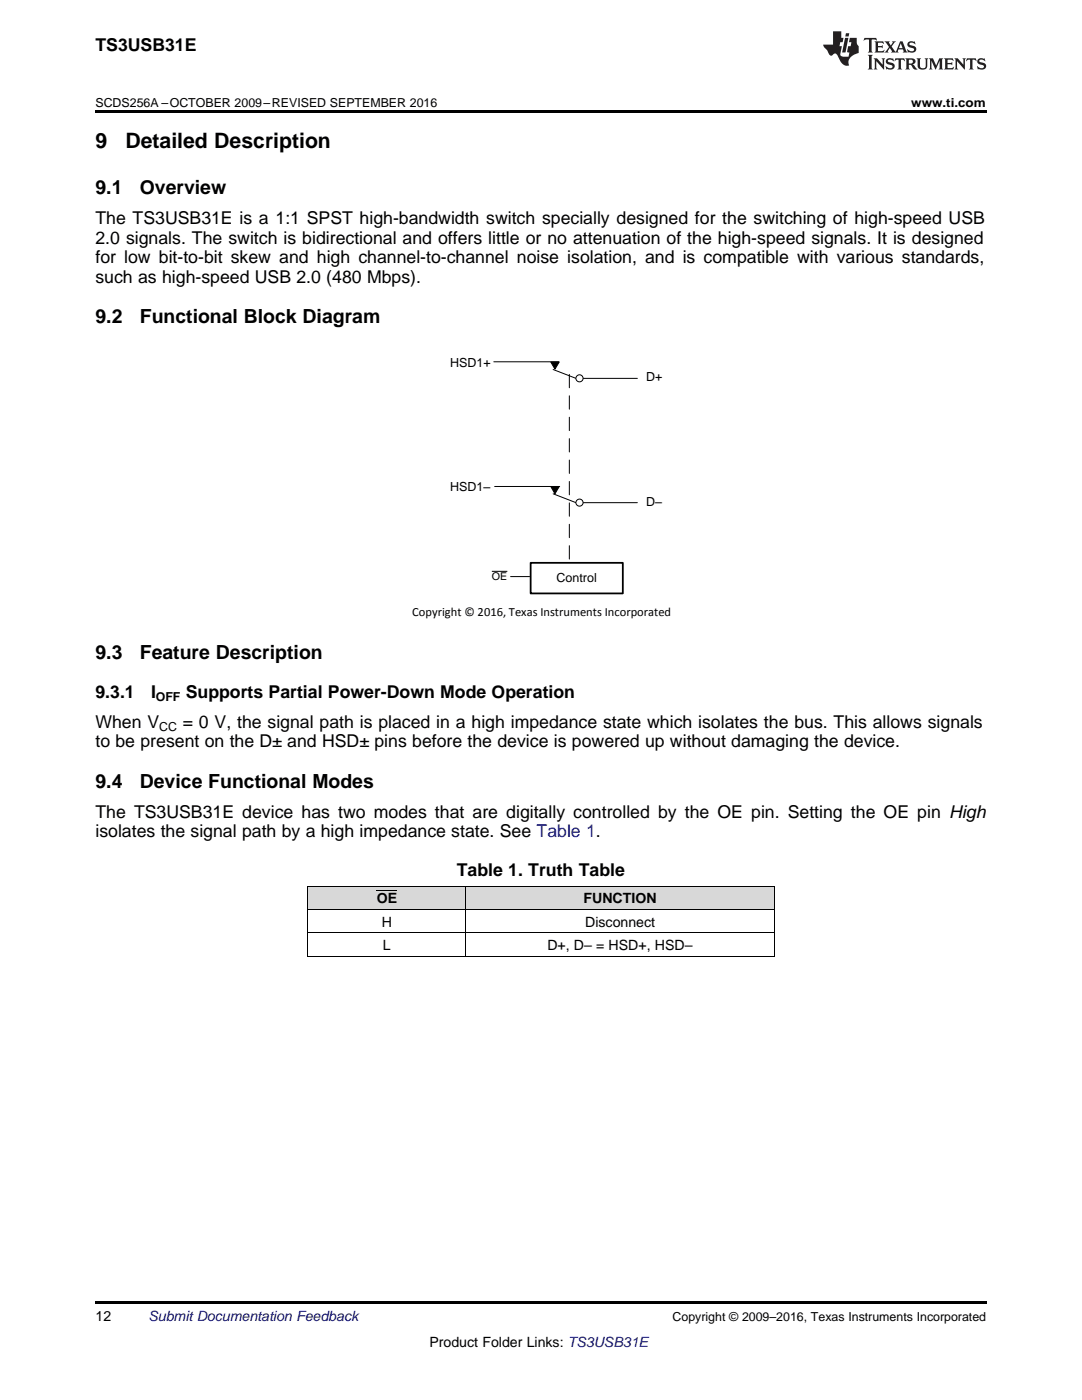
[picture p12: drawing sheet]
<svg xmlns="http://www.w3.org/2000/svg" width="216mm" height="279mm" viewBox="0 0 216 279" stroke-linecap="round" stroke-linejoin="round" font-family="sans-serif">
<defs><g id="words">
<g font-size="4.2">
<text x="19" y="29.6">9</text>
<text x="25" y="29.6">Detailed Description</text>
</g>
<g font-size="3.9">
<text x="19" y="38.8">9.1</text>
<text x="27.9" y="38.8">Overview</text>
<text x="19" y="64.5">9.2</text>
<text x="27.9" y="64.5">Functional Block Diagram</text>
<text x="19" y="131.5">9.3</text>
<text x="27.9" y="131.5">Feature Description</text>
<text x="19" y="157.2">9.4</text>
<text x="27.9" y="157.2">Device Functional Modes</text>
</g>
<g font-size="3.5">
<text x="19" y="10.2">TS3USB31E</text>
<text x="19" y="44.8">The TS3USB31E is a 1:1 SPST high-bandwidth switch specially designed for the switching of high-speed USB</text>
<text x="19" y="48.6">2.0 signals. The switch is bidirectional and offers little or no attenuation of the high-speed signals. It is designed</text>
<text x="19" y="52.5">for low bit-to-bit skew and high channel-to-channel noise isolation, and is compatible with various standards,</text>
<text x="19" y="56.4">such as high-speed USB 2.0 (480 Mbps).</text>
<text x="19" y="139.3">9.3.1</text>
<text x="30.1" y="139.3">I</text>
<text x="37.1" y="139.3">Supports Partial Power-Down Mode Operation</text>
<text x="19" y="145.2">When V</text>
<text x="19" y="149.1">to be present on the D± and HSD± pins before the device is powered up without damaging the device.</text>
<text x="36.5" y="145.2">= 0 V, the signal path is placed in a high impedance state which isolates the bus. This allows signals</text>
<text x="19" y="163.2">The TS3USB31E device has two modes that are digitally controlled by the OE pin. Setting the OE pin High</text>
<text x="19" y="167">isolates the signal path by a high impedance state. See Table 1.</text>
<text x="91.2" y="174.8">Table 1. Truth Table</text>
</g>
<g font-size="2.8">
<text x="75.2" y="180.3">OE</text>
<text x="76.2" y="184.9">H</text>
<text x="116.5" y="180.3">FUNCTION</text>
<text x="116.8" y="184.9">Disconnect</text>
<text x="76.4" y="189.6">L</text>
<text x="109.2" y="189.6">D+, D– = HSD+, HSD–</text>
<text x="19" y="263.6">12</text>
<text x="85.7" y="268.9">Product Folder Links: TS3USB31E</text>
</g>
<text font-size="2.8" fill="#0000c8" x="29.6" y="263.6">Submit Documentation Feedback</text>
<g font-size="2.5">
<text x="19" y="21.4">SCDS256A –OCTOBER 2009–REVISED SEPTEMBER 2016</text>
<text x="181.8" y="21.4">www.ti.com</text>
<text x="89.8" y="73.2">HSD1+</text>
<text x="128.9" y="76">D+</text>
<text x="89.8" y="98">HSD1±</text>
<text x="128.9" y="101.1">D±</text>
<text x="111" y="116.1">Control</text>
<text x="82.3" y="123">Copyright © 2016, Texas Instruments Incorporated</text>
<text x="31.1" y="140">OFF</text>
<text x="31.7" y="145.9">CC</text>
<text x="134.2" y="263.6">Copyright © 2009–2016, Texas Instruments Incorporated</text>
</g>
<text font-size="2.1" x="98.1" y="115.8">OE</text>
</g></defs>
<g fill="#d8d8d8">
<path d="M61.4 176.9h31.6v4.6h-31.6z"/>
<path d="M93 176.9h61.5v4.6h-61.5z"/>
</g>
<path d="M61.4 190.8l.1 .1zM154.4 190.8l.1 .1zM19 259.7h177.8v.5h-177.8z" fill="#000"/>
<path d="M110.4 73.7l4.5 1.8M116.3 75.5h10.9M61.4 176.8h93.1M61.4 176.8v14.1M93 176.8v14.1M154.5 176.8v14.1M61.4 190.8h93.1M61.4 186.1h93.1M61.4 181.5h93.1" fill="none" stroke="#000" stroke-width=".2"/>
<circle cx="115.6" cy="75.5" r=".71" fill="#fefefe"/>
<g fill="none" stroke="#000" stroke-width=".2">
<path d="M110.4 98.5l4.5 1.8M116.3 100.3h10.9"/>
<circle cx="115.6" cy="75.5" r=".71"/>
</g>
<circle cx="115.6" cy="100.3" r=".71" fill="#fefefe"/>
<g fill="none" stroke="#000" stroke-width=".2">
<path d="M98.5 72.2h13M109.9 72.3h1.7l-.9 1.4zM98.7 97.1h13M109.9 97.1h1.7l-.9 1.4zM98.1 114h3.1M101.9 115.1h3.8"/>
<circle cx="115.6" cy="100.3" r=".71"/>
</g>
<path d="M105.9 112.3h18.4v6.1h-18.4z" fill="none" stroke="#000" stroke-width=".36"/>
<path d="M109.9 72.3h1.7l-.9 1.4zM109.9 97.1h1.7l-.9 1.4z" fill="#000"/>
<path d="M113.6 74.7v37.6" fill="none" stroke="#000" stroke-width=".2" stroke-dasharray="2.7 1.6"/>
<path d="M19 22h177.8v.5h-177.8z" fill="#000"/>
<g fill="#231f20">
<path d="M172.5 7.6l-.1 .5 .4-.2h.6v.1v2.1l-.2 .4h.9l-.2-.4v-2.1l.1-.1h.5l.5 .2-.2-.5zM174.5 8.3l.2 .3v1.5l-.2 .4h1.8l.2-.6a1.04 1.04 0 0 1-1.3 .2v-.7h.6l.3 .2v-.6l-.3 .2h-.6v-.6l.8-.1 .4 .3-.2-.5zM176.5 8.3l.9 1.1-.9 1.1h.8l-.2-.2 .4-.7 .5 .7-.2 .2h1.5l-.2-.2 .2-.4h.9l.1 .4-.2 .2h1l-.3-.3-.7-1.9h-.5l-.9 2-.8-1 .9-1h-.8l.1 .3-.4 .5-.3-.6 .1-.2zM179.7 8.6l.4 1h-.7zM181.3 8.4a.63 .63 0 0 0-.2 .7 .63 .63 0 0 0 .6 .4l.6 .2 .1 .2a.75 .75 0 0 1-.7 .4 .75 .75 0 0 1-.6-.5l.1 .7 .1-.1a1.11 1.11 0 0 0 1.5-.6 1.13 1.13 0 0 0-1.2-.8l-.1-.4a1.04 1.04 0 0 1 1.2 .2l-.2-.5-.2 .1-.4-.2zM173.2 10.9l.2 .4v2.2l-.2 .4h1l-.3-.4v-2.2l.3-.4zM174.3 11.6l.3 .4v1.5l-.3 .4h.8l-.2-.4v-1.3l1.5 1.7v-1.9l.2-.4h-.7l.2 .4v.9l-1.1-1.3zM177 11.8a.62 .62 0 0 0-.2 .7 .62 .62 0 0 0 .6 .4l.6 .1 .1 .3a.76 .76 0 0 1-.7 .3 .76 .76 0 0 1-.7-.4l.2 .7 .1-.1a1.11 1.11 0 0 0 1.5-.6 1.13 1.13 0 0 0-1.2-.8l-.1-.4a1.04 1.04 0 0 1 1.2 .2l-.2-.6-.2 .1-.5-.1zM178.7 11.6l-.2 .6a.61 .61 0 0 1 .8-.3v1.6l-.2 .4h.9l-.2-.4v-1.6a.63 .63 0 0 1 .7 .3l-.1-.6zM180.6 11.6l.3 .4v1.5l-.3 .4h1l-.2-.2-.1-.8 .6 .2a.76 .76 0 0 0 1.2 .7l-1-1a.58 .58 0 0 0 .6-.5 .58 .58 0 0 0-.5-.6zM181.4 11.9h.1a.45 .45 0 0 1 .5 .1 .45 .45 0 0 1 .1 .5l-.8 .2zM182.9 11.6l.2 .2a2.17 2.17 0 0 0 .3 1.9 .99 .99 0 0 0 1.6-.6v-1.1l.2-.4h-.7l.2 .2a1.92 1.92 0 0 1-.2 1.8 .6 .6 0 0 1-.9-.5v-1.1l.2-.4zM185.4 11.6l.2 .4v1.5l-.2 .4h.7l-.2-.4v-1.4l.8 1.8 .8-1.8v1.4l-.2 .4h.9l-.2-.4v-1.5l.2-.4h-.8l-.6 1.5-.6-1.5zM188.4 11.6l.2 .4v1.5l-.2 .4h1.8l.1-.6a1.04 1.04 0 0 1-1.2 .1v-.6h.5l.4 .2v-.6l-.4 .2h-.5v-.7h.8l.3 .3-.1-.6zM190.5 11.6l.2 .4v1.5l-.2 .4h.7l-.2-.4v-1.3l1.5 1.7v-1.9l.2-.4h-.7l.2 .4v.9l-1.1-1.3zM192.9 11.6l-.1 .6a.61 .61 0 0 1 .7-.3l.1 1.6-.3 .4h1l-.3-.4 .1-1.6a.63 .63 0 0 1 .7 .3l-.1-.6zM195.2 11.8a.62 .62 0 0 0-.2 .7 .62 .62 0 0 0 .6 .4l.6 .1 .1 .3a.76 .76 0 0 1-.7 .3 .76 .76 0 0 1-.6-.4l.1 .7 .1-.1a1.11 1.11 0 0 0 1.6-.6 1.13 1.13 0 0 0-1.3-.8l-.1-.4a1.04 1.04 0 0 1 1.2 .2l-.1-.6-.2 .1-.5-.1z"/>
<path d="M166.2 6.3v2.6h-1.9v.4l.8 .9a.91 .91 0 0 0 1 .8 .56 .56 0 0 1 .5-.3 .56 .56 0 0 1 .5 .3l.4 .8a1.53 1.53 0 0 0 1.9 1.2 1.54 1.54 0 0 1 1-2.1l.9-.3v-1.4a1.52 1.52 0 0 1-.4-1.6h-1.3l-.2 .8h.5l-.2 .8h-.5l-.1 1v.2l.4 .1-.2 .8a1.93 1.93 0 0 1-1.6-.3l.3-1.8h-.5l.2-.8h.4l.2-.8h-.4v-1.3zM168.6 7.6l-.6 2.9h.7l.6-2.9zM168.8 6.6l-.1 .7h.6l.2-.7z"/>
</g>
<path d="M75.2 177.8h4" fill="none" stroke="#000" stroke-width=".2"/>
<use href="#words"/>
</svg>
